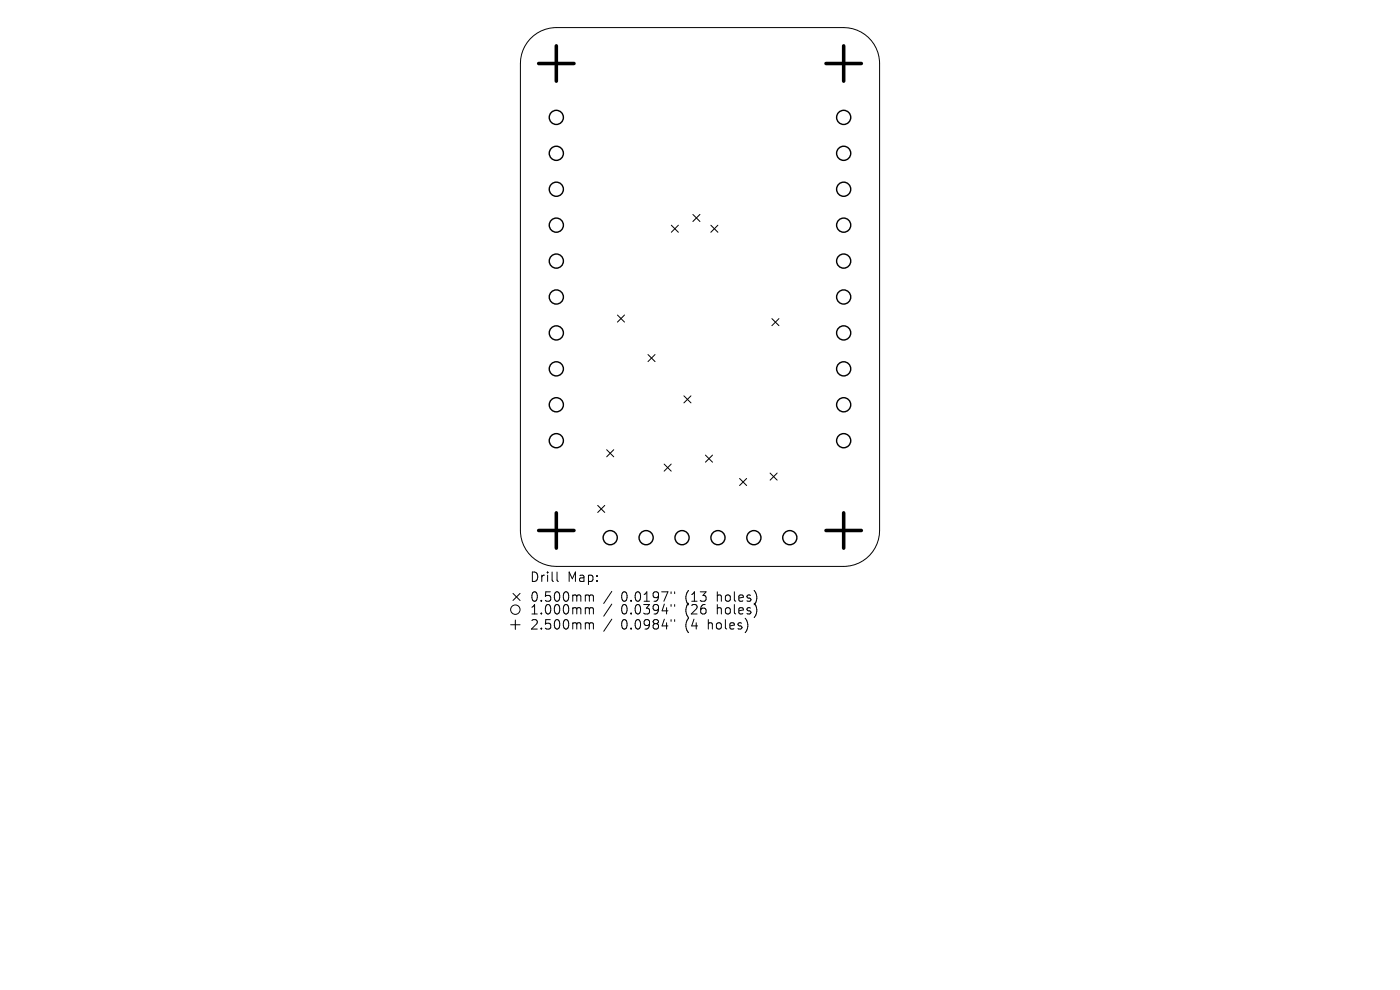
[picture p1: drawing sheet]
<svg xmlns="http://www.w3.org/2000/svg" width="297mm" height="210mm" viewBox="0 0 297 210" stroke-linecap="round" stroke-linejoin="round" font-family="sans-serif">
<defs><g id="words">
<g font-size="2.8">
<text x="112.3" y="123.7">Drill</text>
<text x="120.3" y="123.7">Map:</text>
<text x="112.3" y="127.9">0.500mm</text>
<text x="112.3" y="130.6">1.000mm</text>
<text x="131.8" y="127.9">0.0197&quot;</text>
<text x="131.8" y="130.6">0.0394&quot;</text>
<text x="145.5" y="127.9">(13</text>
<text x="145.5" y="130.6">(26</text>
<text x="152.4" y="127.9">holes)</text>
<text x="152.4" y="130.6">holes)</text>
<text x="112.3" y="133.8">2.500mm</text>
<text x="131.8" y="133.8">0.0984&quot;</text>
<text x="145.5" y="133.8">(4</text>
<text x="150.5" y="133.8">holes)</text>
</g>
</g></defs>
<g fill="none" stroke="#000" stroke-width=".21">
<path d="M112.5 8.3a7.6 7.6 0 0 1 5.5-2.4h61a7.6 7.6 0 0 1 7.6 7.6v99a7.6 7.6 0 0 1-7.6 7.7h-61a7.6 7.6 0 0 1-7.6-7.7v-99a7.6 7.6 0 0 1 2.1-5.2zM142.4 47.8l1.5 1.5M143.9 47.8l-1.5 1.5M147 45.5l1.5 1.5M148.5 45.5l-1.5 1.5M150.8 47.8l1.5 1.5M152.3 47.8l-1.5 1.5M131 66.8l1.5 1.5M132.5 66.8l-1.5 1.5M137.5 75.2l1.5 1.5M139 75.2l-1.5 1.5M163.8 67.6l1.5 1.5"/>
<path d="M165.3 67.6l-1.5 1.5M128.7 95.4l1.5 1.5M130.2 95.4l-1.5 1.5M140.9 98.4l1.5 1.5M142.4 98.4l-1.5 1.5M145.1 84l1.5 1.5M146.6 84l-1.5 1.5M149.7 96.5l1.5 1.5M151.2 96.5l-1.5 1.5M126.8 107.2l1.5 1.5M128.3 107.2l-1.5 1.5M156.9 101.5l1.5 1.5"/>
<path d="M158.4 101.5l-1.5 1.5M163.4 100.4l1.5 1.5M164.9 100.4l-1.5 1.5M108.3 132.5h2M108.8 125.9l1.5 1.5M109.3 131.5v2M110.3 125.9l-1.5 1.5M118.2 121.3v1.8l.3 .2M124.5 126.2l.4 .1 .1 .2M124.5 128.9h.2l.3 .3M124.5 132.1l.4 .1 .1 .2M125 126.5l.3-.3 .5 .1 .1 1.2"/>
<path d="M125 126.5v1M125 129.2v1M125 132.4v1M125 129.2l.3-.3 .5 .1 .1 1.2M125 132.4l.3-.3 .5 .1 .1 1.2M129.8 125.4l-1.7 2.6M129.8 128.1l-1.7 2.6M129.8 131.3l-1.7 2.6M142.4 125.5v.4M142.4 128.2v.4M142.4 131.4v.4M143.1 125.5v.4"/>
<path d="M143.1 128.2v.4M143.1 131.4v.4"/>
<circle cx="109.3" cy="129.3" r="1"/>
</g>
<g fill="none" stroke="#000" stroke-width=".3">
<circle cx="118" cy="24.9" r="1.5"/>
<circle cx="118" cy="32.5" r="1.5"/>
<circle cx="179" cy="32.5" r="1.5"/>
<circle cx="179" cy="24.9" r="1.5"/>
<circle cx="118" cy="40.1" r="1.5"/>
<circle cx="118" cy="55.4" r="1.5"/>
<circle cx="118" cy="47.8" r="1.5"/>
<circle cx="179" cy="40.1" r="1.5"/>
<circle cx="179" cy="47.8" r="1.5"/>
<circle cx="179" cy="55.4" r="1.5"/>
<circle cx="118" cy="63" r="1.5"/>
<circle cx="118" cy="70.6" r="1.5"/>
<circle cx="118" cy="78.2" r="1.5"/>
<circle cx="179" cy="70.6" r="1.5"/>
<circle cx="179" cy="78.2" r="1.5"/>
<circle cx="179" cy="63" r="1.5"/>
<circle cx="118" cy="85.9" r="1.5"/>
<circle cx="118" cy="93.5" r="1.5"/>
<circle cx="179" cy="93.5" r="1.5"/>
<circle cx="179" cy="85.9" r="1.5"/>
<circle cx="129.5" cy="114.1" r="1.5"/>
<circle cx="137.1" cy="114.1" r="1.5"/>
<circle cx="144.7" cy="114.1" r="1.5"/>
<circle cx="152.3" cy="114.1" r="1.5"/>
<circle cx="159.9" cy="114.1" r="1.5"/>
<circle cx="167.6" cy="114.1" r="1.5"/>
</g>
<path d="M114.3 13.5h7.5M118 9.7v7.5M175.2 13.5h7.5M179 9.7v7.5M114.3 112.5h7.5M118 108.8v7.5M175.2 112.5h7.5M179 108.8v7.5" fill="none" stroke="#000" stroke-width=".75"/>
<use href="#words"/>
</svg>
